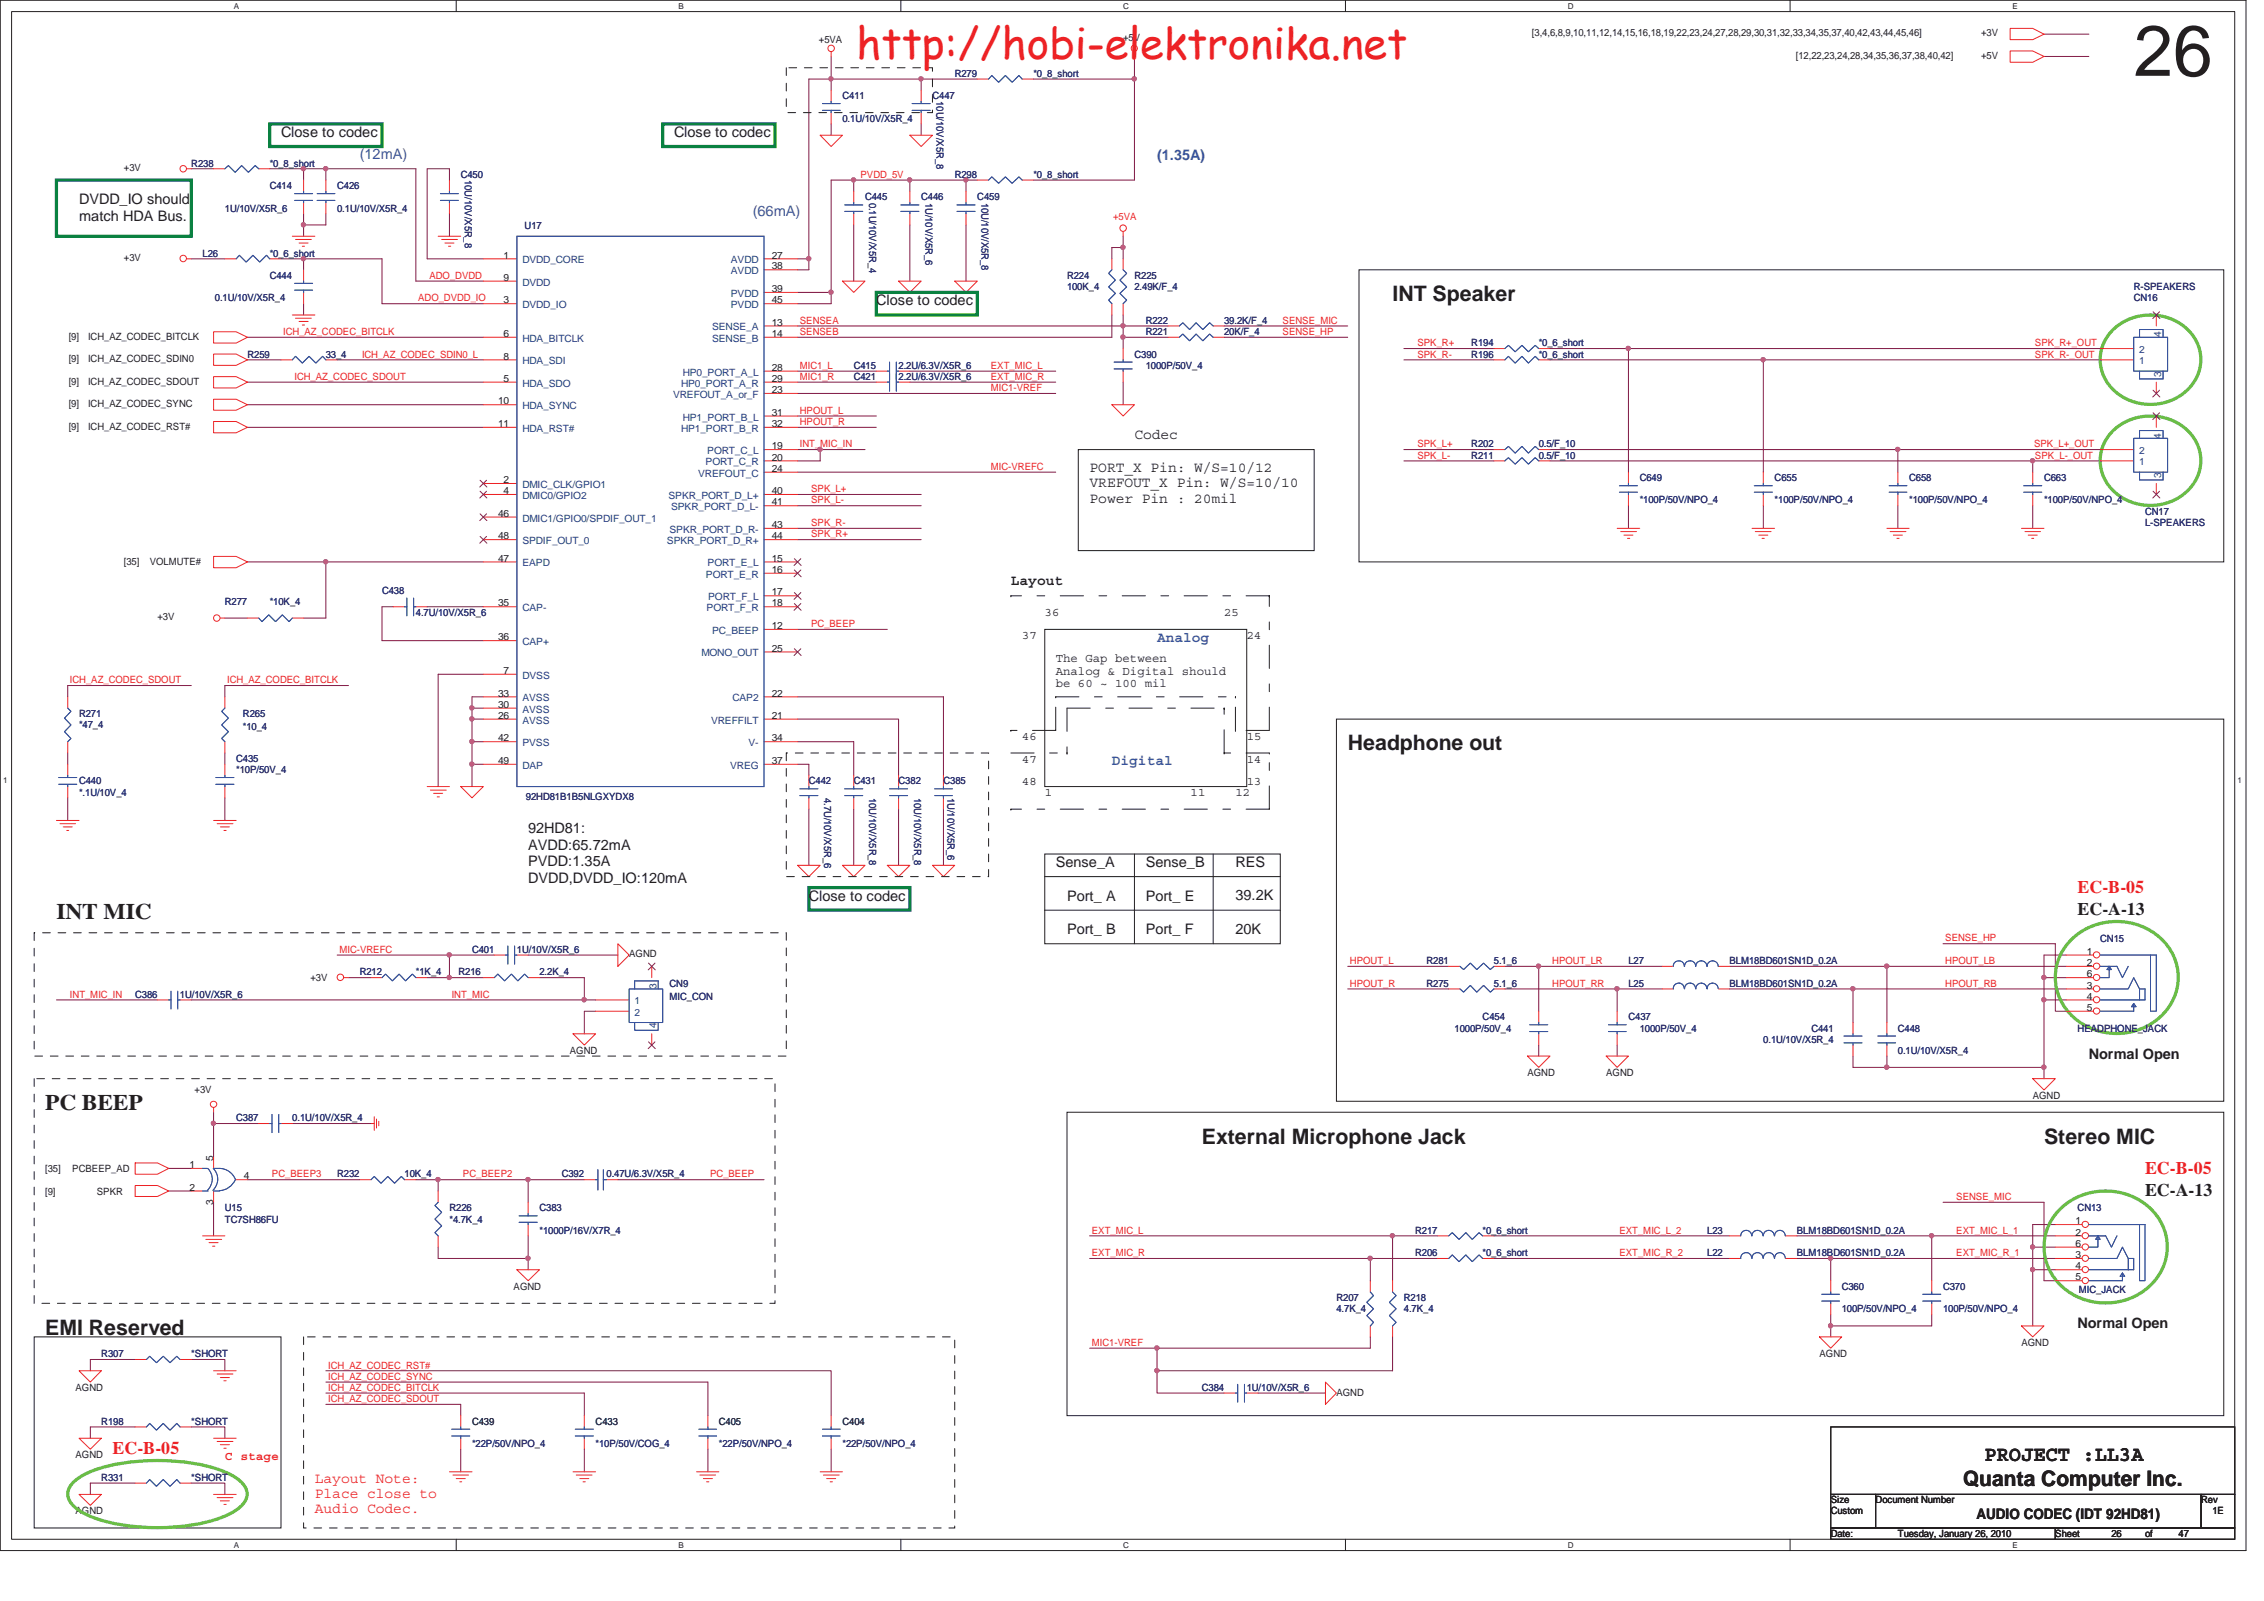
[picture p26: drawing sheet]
<svg xmlns="http://www.w3.org/2000/svg" width="297mm" height="210mm" viewBox="0 0 297 210" stroke-linecap="round" stroke-linejoin="round" font-family="sans-serif">
<defs><g id="words">
<text font-size="9.4" fill="#231f20" x="279.9" y="9.9">26</text>
<text font-size="5.6" fill="#ed2024" x="112.4" y="7.7">http://hobi-elektronika.net</text>
<g font-size="2.9" fill="#231f20">
<text x="7.4" y="120.6">INT MIC</text>
<text x="5.9" y="145.6">PC BEEP</text>
</g>
<g font-size="2.8" fill="#231f20">
<text x="182.7" y="39.5">INT Speaker</text>
<text x="176.8" y="98.4">Headphone out</text>
<text x="157.7" y="150">External Microphone Jack</text>
<text x="268.2" y="150">Stereo MIC</text>
<text x="5.9" y="175">EMI Reserved</text>
<text x="260.3" y="191.7">PROJECT :LL3A</text>
<text x="257.6" y="194.9">Quanta Computer Inc.</text>
</g>
<g font-size="2.3" fill="#ec2426">
<text x="272.6" y="117.1">EC-B-05</text>
<text x="281.4" y="153.9">EC-B-05</text>
<text x="14.8" y="190.7">EC-B-05</text>
</g>
<g font-size="2.3" fill="#231f20">
<text x="272.6" y="120">EC-A-13</text>
<text x="281.4" y="156.8">EC-A-13</text>
</g>
<g font-size="1.9" fill="#231f20">
<text x="36.9" y="17.9">Close to codec</text>
<text x="88.4" y="17.9">Close to codec</text>
<text x="10.4" y="26.8">DVDD_IO should</text>
<text x="10.4" y="29">match HDA Bus.</text>
<text x="115" y="40">Close to codec</text>
<text x="148.8" y="57.5">Codec</text>
<text x="143" y="61.9">PORT_X Pin: W/S=10/12</text>
<text x="143" y="63.9">VREFOUT_X Pin: W/S=10/10</text>
<text x="143" y="65.9">Power Pin : 20mil</text>
<text x="132.6" y="76.8">Layout</text>
<text x="69.3" y="109.3">92HD81:</text>
<text x="69.3" y="111.5">AVDD:65.72mA</text>
<text x="69.3" y="113.6">PVDD:1.35A</text>
<text x="138.5" y="113.7">Sense_A</text>
<text x="150.3" y="113.7">Sense_B</text>
<text x="162.1" y="113.7">RES</text>
<text x="69.3" y="115.8">DVDD,DVDD_IO:120mA</text>
<text x="106.1" y="118.1">Close to codec</text>
<text x="140" y="118.1">Port_ A</text>
<text x="150.3" y="118.1">Port_ E</text>
<text x="162.1" y="118.1">39.2K</text>
<text x="140" y="122.5">Port_ B</text>
<text x="150.3" y="122.5">Port_ F</text>
<text x="162.1" y="122.5">20K</text>
<text x="274.1" y="138.8">Normal Open</text>
<text x="272.6" y="174.2">Normal Open</text>
<text x="259.3" y="199.2">AUDIO CODEC (IDT 92HD81)</text>
</g>
<g font-size="1.9" fill="#3a53a4">
<text x="47.2" y="20.9">(12mA)</text>
<text x="151.8" y="21">(1.35A)</text>
<text x="98.8" y="28.3">(66mA)</text>
<text x="151.8" y="84.2">Analog</text>
<text x="145.9" y="100.4">Digital</text>
</g>
<g font-size="1.9" fill="#ec2426">
<text x="41.3" y="194.5">Layout Note:</text>
<text x="41.3" y="196.5">Place close to</text>
<text x="41.3" y="198.5">Audio Codec.</text>
</g>
<g font-size="1.6" fill="#231f20">
<text x="134.1" y="83.8">37</text>
<text x="137.1" y="80.9">36</text>
<text x="160.6" y="80.9">25</text>
<text x="163.6" y="83.8">24</text>
<text x="138.5" y="86.8">The Gap between</text>
<text x="138.5" y="88.5">Analog &amp; Digital should</text>
<text x="138.5" y="90.2">be 60 ~ 100 mil</text>
<text x="134.1" y="97.1">46</text>
<text x="134.1" y="100">47</text>
<text x="163.6" y="100">14</text>
<text x="163.6" y="97.1">15</text>
<text x="134.1" y="103">48</text>
<text x="137.1" y="104.4">1</text>
<text x="156.2" y="104.4">11</text>
<text x="162.1" y="104.4">12</text>
<text x="163.6" y="103">13</text>
</g>
<text font-size="1.6" fill="#ec2426" x="29.5" y="191.4">C stage</text>
<g font-size="1.3" fill="#231f20">
<text x="107.4" y="5.7">+5VA</text>
<text x="147.4" y="5.4">+5V</text>
<text x="201" y="4.8">[3,4,6,8,9,10,11,12,14,15,16,18,19,22,23,24,27,28,29,30,31,32,33,34,35,37,40,42,43,44,45,46]</text>
<text x="259.9" y="4.8">+3V</text>
<text x="235.6" y="7.7">[12,22,23,24,28,34,35,36,37,38,40,42]</text>
<text x="259.9" y="7.7">+5V</text>
<text x="16.3" y="22.4">+3V</text>
<text x="16.3" y="34.2">+3V</text>
<text x="66.1" y="33.9">1</text>
<text x="101.3" y="35.3">38</text>
<text x="101.3" y="33.9">27</text>
<text x="66.1" y="39.8">3</text>
<text x="66.1" y="36.8">9</text>
<text x="101.3" y="39.8">45</text>
<text x="101.3" y="38.3">39</text>
<text x="9" y="44.5">[9]</text>
<text x="9" y="47.5">[9]</text>
<text x="11.6" y="44.5">ICH_AZ_CODEC_BITCLK</text>
<text x="11.6" y="47.5">ICH_AZ_CODEC_SDIN0</text>
<text x="66.1" y="44.2">6</text>
<text x="66.1" y="47.2">8</text>
<text x="101.3" y="44.2">14</text>
<text x="101.3" y="42.7">13</text>
<text x="9" y="50.5">[9]</text>
<text x="9" y="53.4">[9]</text>
<text x="11.6" y="50.5">ICH_AZ_CODEC_SDOUT</text>
<text x="11.6" y="53.4">ICH_AZ_CODEC_SYNC</text>
<text x="65.4" y="53">10</text>
<text x="66.1" y="50.1">5</text>
<text x="101.3" y="50.1">29</text>
<text x="101.3" y="48.6">28</text>
<text x="101.3" y="51.6">23</text>
<text x="9" y="56.3">[9]</text>
<text x="11.6" y="56.3">ICH_AZ_CODEC_RST#</text>
<text x="65.4" y="56">11</text>
<text x="101.3" y="56">32</text>
<text x="101.3" y="58.9">19</text>
<text x="101.3" y="54.5">31</text>
<text x="66.1" y="63.4">2</text>
<text x="66.1" y="64.8">4</text>
<text x="101.3" y="61.9">24</text>
<text x="101.3" y="64.8">40</text>
<text x="101.3" y="60.4">20</text>
<text x="65.4" y="67.8">46</text>
<text x="65.4" y="70.7">48</text>
<text x="101.3" y="69.3">43</text>
<text x="101.3" y="66.3">41</text>
<text x="101.3" y="70.7">44</text>
<text x="16.3" y="74.2">[35]</text>
<text x="19.6" y="74.2">VOLMUTE#</text>
<text x="65.4" y="73.7">47</text>
<text x="101.3" y="75.1">16</text>
<text x="101.3" y="73.7">15</text>
<text x="20.7" y="81.4">+3V</text>
<text x="65.4" y="79.5">35</text>
<text x="65.4" y="84">36</text>
<text x="101.3" y="79.5">18</text>
<text x="101.3" y="82.5">12</text>
<text x="101.3" y="78.1">17</text>
<text x="66.1" y="88.4">7</text>
<text x="101.3" y="85.5">25</text>
<text x="65.4" y="94.3">26</text>
<text x="65.4" y="91.4">33</text>
<text x="65.4" y="92.8">30</text>
<text x="101.3" y="94.3">21</text>
<text x="101.3" y="91.4">22</text>
<text x="65.4" y="97.2">42</text>
<text x="65.4" y="100.2">49</text>
<text x="101.3" y="100.2">37</text>
<text x="101.3" y="97.2">34</text>
<text x="82.5" y="125.6">AGND</text>
<text x="273.8" y="125.2">1</text>
<text x="40.7" y="128.6">+3V</text>
<text x="273.8" y="126.7">2</text>
<text x="273.8" y="128.2">6</text>
<text x="273.8" y="129.7">3</text>
<text x="273.8" y="131.1">4</text>
<text x="273.8" y="132.6">5</text>
<text x="25.5" y="143.4">+3V</text>
<text x="74.8" y="138.3">AGND</text>
<text x="200.4" y="141.2">AGND</text>
<text x="210.7" y="141.2">AGND</text>
<text x="266.7" y="144.1">AGND</text>
<text x="5.9" y="153.7">[35]</text>
<text x="9.5" y="153.7">PCBEEP_AD</text>
<text x="24.8" y="153.2">1</text>
<text x="28" y="152.2" transform="rotate(-90 28 152.2)">5</text>
<text x="32" y="154.7">4</text>
<text x="5.9" y="156.7">[9]</text>
<text x="12.7" y="156.7">SPKR</text>
<text x="24.8" y="156.2">2</text>
<text x="28" y="158" transform="rotate(-90 28 158)">3</text>
<text x="272.3" y="160.6">1</text>
<text x="272.3" y="162">2</text>
<text x="272.3" y="163.5">6</text>
<text x="272.3" y="165">3</text>
<text x="272.3" y="166.5">4</text>
<text x="272.3" y="167.9">5</text>
<text x="67.4" y="169.2">AGND</text>
<text x="238.7" y="178">AGND</text>
<text x="265.2" y="176.5">AGND</text>
<text x="9.9" y="182.5">AGND</text>
<text x="175.3" y="183">AGND</text>
<text x="9.9" y="191.3">AGND</text>
<text x="240.2" y="197.2">Size</text>
<text x="246.1" y="197.2">Document Number</text>
<text x="288.8" y="197.2">Rev</text>
<text x="9.9" y="198.6">AGND</text>
<text x="240.2" y="198.6">Custom</text>
<text x="240.2" y="201.6">Date:</text>
<text x="249" y="201.6">Tuesday, January 26, 2010</text>
<text x="269.7" y="201.6">Sheet</text>
<text x="277" y="201.6">26</text>
<text x="281.4" y="201.6">of</text>
<text x="285.8" y="201.6">47</text>
<text x="290.3" y="198.6">1E</text>
</g>
<g font-size="1.3" fill="#2d2d72">
<text x="125.3" y="10.1">R279</text>
<text x="135.6" y="10.1">*0_8_short</text>
<text x="110.5" y="13">C411</text>
<text x="110.5" y="16">0.1U/10V/X5R_4</text>
<text x="122.3" y="13">C447</text>
<text x="122.8" y="13.3" transform="rotate(90 122.8 13.3)">10U/10V/X5R_8</text>
<text x="25.1" y="21.8">R238</text>
<text x="35.4" y="21.8">*0_8_short</text>
<text x="60.4" y="23.3">C450</text>
<text x="61" y="23.6" transform="rotate(90 61 23.6)">10U/10V/X5R_8</text>
<text x="125.3" y="23.3">R298</text>
<text x="135.6" y="23.3">*0_8_short</text>
<text x="29.5" y="27.8">1U/10V/X5R_6</text>
<text x="35.4" y="24.8">C414</text>
<text x="44.2" y="24.8">C426</text>
<text x="44.2" y="27.8">0.1U/10V/X5R_4</text>
<text x="113.5" y="26.3">C445</text>
<text x="114" y="26.6" transform="rotate(90 114 26.6)">0.1U/10V/X5R_4</text>
<text x="120.9" y="26.3">C446</text>
<text x="121.4" y="26.6" transform="rotate(90 121.4 26.6)">1U/10V/X5R_6</text>
<text x="128.2" y="26.3">C459</text>
<text x="128.8" y="26.6" transform="rotate(90 128.8 26.6)">10U/10V/X5R_8</text>
<text x="26.6" y="33.7">L26</text>
<text x="35.4" y="33.7">*0_6_short</text>
<text x="68.8" y="30.1">U17</text>
<text x="28.2" y="39.5">0.1U/10V/X5R_4</text>
<text x="35.4" y="36.6">C444</text>
<text x="140" y="36.6">R224</text>
<text x="140" y="38.1">100K_4</text>
<text x="148.8" y="36.6">R225</text>
<text x="148.8" y="38.1">2.49K/F_4</text>
<text x="279.9" y="39.5">CN16</text>
<text x="279.9" y="38.1">R-SPEAKERS</text>
<text x="32.5" y="46.9">R259</text>
<text x="42.7" y="46.9">33_4</text>
<text x="148.8" y="46.9">C390</text>
<text x="150.3" y="43.9">R221</text>
<text x="150.3" y="42.5">R222</text>
<text x="160.6" y="43.9">20K/F_4</text>
<text x="160.6" y="42.5">39.2K/F_4</text>
<text x="193" y="46.9">R196</text>
<text x="193" y="45.4">R194</text>
<text x="201.9" y="46.9">*0_6_short</text>
<text x="201.9" y="45.4">*0_6_short</text>
<text x="112" y="49.9">C421</text>
<text x="112" y="48.4">C415</text>
<text x="117.9" y="49.9">2.2U/6.3V/X5R_6</text>
<text x="117.9" y="48.4">2.2U/6.3V/X5R_6</text>
<text x="150.3" y="48.4">1000P/50V_4</text>
<text x="193" y="58.7">R202</text>
<text x="201.9" y="58.7">0.5/F_10</text>
<text x="193" y="60.2">R211</text>
<text x="201.9" y="60.2">0.5/F_10</text>
<text x="215.1" y="63.1">C649</text>
<text x="232.8" y="63.1">C655</text>
<text x="250.5" y="63.1">C658</text>
<text x="268.2" y="63.1">C663</text>
<text x="215.1" y="66">*100P/50V/NPO_4</text>
<text x="232.8" y="66">*100P/50V/NPO_4</text>
<text x="250.5" y="66">*100P/50V/NPO_4</text>
<text x="268.2" y="66">*100P/50V/NPO_4</text>
<text x="281.4" y="67.5">CN17</text>
<text x="281.4" y="69">L-SPEAKERS</text>
<text x="50.1" y="77.8">C438</text>
<text x="29.5" y="79.3">R277</text>
<text x="35.4" y="79.3">*10K_4</text>
<text x="54.6" y="80.8">4.7U/10V/X5R_6</text>
<text x="10.4" y="94.1">R271</text>
<text x="10.4" y="95.5">*47_4</text>
<text x="31.9" y="94.1">R265</text>
<text x="31.9" y="95.8">*10_4</text>
<text x="31" y="99.9">C435</text>
<text x="31" y="101.4">*10P/50V_4</text>
<text x="10.4" y="102.9">C440</text>
<text x="10.4" y="104.3">*.1U/10V_4</text>
<text x="69" y="104.9">92HD81B1B5NLGXYDX8</text>
<text x="106.1" y="102.9">C442</text>
<text x="108.1" y="104.6" transform="rotate(90 108.1 104.6)">4.7U/10V/X5R_6</text>
<text x="112" y="102.9">C431</text>
<text x="114" y="104.6" transform="rotate(90 114 104.6)">10U/10V/X5R_8</text>
<text x="117.9" y="102.9">C382</text>
<text x="119.9" y="104.6" transform="rotate(90 119.9 104.6)">10U/10V/X5R_8</text>
<text x="123.8" y="102.9">C385</text>
<text x="124.3" y="104.6" transform="rotate(90 124.3 104.6)">1U/10V/X5R_6</text>
<text x="61.9" y="125">C401</text>
<text x="67.8" y="125">1U/10V/X5R_6</text>
<text x="275.5" y="123.5">CN15</text>
<text x="17.7" y="130.9">C386</text>
<text x="23.6" y="130.9">1U/10V/X5R_6</text>
<text x="47.2" y="127.9">R212</text>
<text x="54.6" y="127.9">*1K_4</text>
<text x="60.2" y="127.9">R216</text>
<text x="70.8" y="127.9">2.2K_4</text>
<text x="87.8" y="129.4">CN9</text>
<text x="87.8" y="131.2">MIC_CON</text>
<text x="187.2" y="129.4">R275</text>
<text x="187.2" y="126.4">R281</text>
<text x="196" y="129.4">5.1_6</text>
<text x="196" y="126.4">5.1_6</text>
<text x="213.7" y="126.4">L27</text>
<text x="213.7" y="129.4">L25</text>
<text x="226.9" y="126.4">BLM18BD601SN1D_0.2A</text>
<text x="226.9" y="129.4">BLM18BD601SN1D_0.2A</text>
<text x="190.8" y="135.3">1000P/50V_4</text>
<text x="194.5" y="133.8">C454</text>
<text x="213.7" y="133.8">C437</text>
<text x="215.1" y="135.3">1000P/50V_4</text>
<text x="231.3" y="136.8">0.1U/10V/X5R_4</text>
<text x="237.7" y="135.3">C441</text>
<text x="249" y="135.3">C448</text>
<text x="272.6" y="135.3">HEADPHONE_JACK</text>
<text x="249" y="138.3">0.1U/10V/X5R_4</text>
<text x="31" y="147.1">C387</text>
<text x="38.3" y="147.1">0.1U/10V/X5R_4</text>
<text x="44.2" y="154.4">R232</text>
<text x="53.1" y="154.4">10K_4</text>
<text x="73.7" y="154.4">C392</text>
<text x="79.6" y="154.4">0.47U/6.3V/X5R_4</text>
<text x="29.5" y="158.9">U15</text>
<text x="29.5" y="160.4">TC7SH86FU</text>
<text x="59" y="158.9">R226</text>
<text x="59" y="160.4">*4.7K_4</text>
<text x="70.8" y="158.9">C383</text>
<text x="70.8" y="161.8">*1000P/16V/X7R_4</text>
<text x="185.7" y="161.8">R217</text>
<text x="194.5" y="161.8">*0_6_short</text>
<text x="224" y="161.8">L23</text>
<text x="235.8" y="161.8">BLM18BD601SN1D_0.2A</text>
<text x="272.6" y="158.9">CN13</text>
<text x="185.7" y="164.8">R206</text>
<text x="194.5" y="164.8">*0_6_short</text>
<text x="224" y="164.8">L22</text>
<text x="235.8" y="164.8">BLM18BD601SN1D_0.2A</text>
<text x="175.3" y="170.6">R207</text>
<text x="175.3" y="172.1">4.7K_4</text>
<text x="184.2" y="170.6">R218</text>
<text x="184.2" y="172.1">4.7K_4</text>
<text x="241.6" y="169.2">C360</text>
<text x="241.6" y="172.1">100P/50V/NPO_4</text>
<text x="254.9" y="169.2">C370</text>
<text x="254.9" y="172.1">100P/50V/NPO_4</text>
<text x="272.8" y="169.6">MIC_JACK</text>
<text x="13.3" y="178">R307</text>
<text x="25.1" y="178">*SHORT</text>
<text x="157.7" y="182.5">C384</text>
<text x="163.6" y="182.5">1U/10V/X5R_6</text>
<text x="13.3" y="186.9">R198</text>
<text x="25.1" y="186.9">*SHORT</text>
<text x="61.9" y="189.8">*22P/50V/NPO_4</text>
<text x="78.1" y="189.8">*10P/50V/COG_4</text>
<text x="94.3" y="189.8">*22P/50V/NPO_4</text>
<text x="110.5" y="189.8">*22P/50V/NPO_4</text>
<text x="13.3" y="194.2">R331</text>
<text x="25.1" y="194.2">*SHORT</text>
</g>
<g font-size="1.3" fill="#ec2426">
<text x="112.9" y="23.3">PVDD_5V</text>
<text x="146" y="28.9">+5VA</text>
<text x="54.9" y="39.5">ADO_DVDD_IO</text>
<text x="56.3" y="36.6">ADO_DVDD</text>
<text x="37.2" y="43.9">ICH_AZ_CODEC_BITCLK</text>
<text x="47.5" y="46.9">ICH_AZ_CODEC_SDIN0_L</text>
<text x="104.9" y="43.9">SENSEB</text>
<text x="104.9" y="42.5">SENSEA</text>
<text x="168.3" y="43.9">SENSE_HP</text>
<text x="168.3" y="42.5">SENSE_MIC</text>
<text x="186" y="46.9">SPK_R-</text>
<text x="186" y="45.4">SPK_R+</text>
<text x="267" y="46.9">SPK_R-_OUT</text>
<text x="267" y="45.4">SPK_R+_OUT</text>
<text x="38.6" y="49.8">ICH_AZ_CODEC_SDOUT</text>
<text x="104.9" y="49.8">MIC1_R</text>
<text x="104.9" y="48.4">MIC1_L</text>
<text x="130" y="48.4">EXT_MIC_L</text>
<text x="130" y="49.8">EXT_MIC_R</text>
<text x="130" y="51.3">MIC1-VREF</text>
<text x="104.9" y="54.3">HPOUT_L</text>
<text x="104.9" y="55.7">HPOUT_R</text>
<text x="104.9" y="58.7">INT_MIC_IN</text>
<text x="186" y="58.7">SPK_L+</text>
<text x="266.9" y="58.7">SPK_L+_OUT</text>
<text x="106.4" y="64.6">SPK_L+</text>
<text x="130" y="61.6">MIC-VREFC</text>
<text x="186" y="60.2">SPK_L-</text>
<text x="267" y="60.2">SPK_L-_OUT</text>
<text x="106.4" y="66">SPK_L-</text>
<text x="106.4" y="69">SPK_R-</text>
<text x="106.4" y="70.5">SPK_R+</text>
<text x="106.4" y="82.3">PC_BEEP</text>
<text x="9.2" y="89.6">ICH_AZ_CODEC_SDOUT</text>
<text x="29.8" y="89.6">ICH_AZ_CODEC_BITCLK</text>
<text x="44.5" y="125">MIC-VREFC</text>
<text x="255.2" y="123.5">SENSE_HP</text>
<text x="9.2" y="130.8">INT_MIC_IN</text>
<text x="59.3" y="130.8">INT_MIC</text>
<text x="177.1" y="129.4">HPOUT_R</text>
<text x="177.1" y="126.4">HPOUT_L</text>
<text x="203.7" y="126.4">HPOUT_LR</text>
<text x="203.7" y="129.4">HPOUT_RR</text>
<text x="255.2" y="129.4">HPOUT_RB</text>
<text x="255.2" y="126.4">HPOUT_LB</text>
<text x="35.7" y="154.4">PC_BEEP3</text>
<text x="60.7" y="154.4">PC_BEEP2</text>
<text x="93.2" y="154.4">PC_BEEP</text>
<text x="143.3" y="161.8">EXT_MIC_L</text>
<text x="212.5" y="161.8">EXT_MIC_L_2</text>
<text x="256.7" y="161.8">EXT_MIC_L_1</text>
<text x="256.7" y="157.4">SENSE_MIC</text>
<text x="143.3" y="164.8">EXT_MIC_R</text>
<text x="212.5" y="164.8">EXT_MIC_R_2</text>
<text x="256.7" y="164.8">EXT_MIC_R_1</text>
<text x="43" y="179.5">ICH_AZ_CODEC_RST#</text>
<text x="143.3" y="176.5">MIC1-VREF</text>
<text x="43" y="183.9">ICH_AZ_CODEC_SDOUT</text>
<text x="43" y="181">ICH_AZ_CODEC_SYNC</text>
<text x="43" y="182.4">ICH_AZ_CODEC_BITCLK</text>
</g>
<g font-size="1.3" fill="#1d437e">
<text x="68.5" y="34.5">DVDD_CORE</text>
<text x="95.9" y="36">AVDD</text>
<text x="95.9" y="34.5">AVDD</text>
<text x="68.5" y="40.4">DVDD_IO</text>
<text x="68.5" y="37.5">DVDD</text>
<text x="95.9" y="40.4">PVDD</text>
<text x="95.9" y="38.9">PVDD</text>
<text x="68.5" y="44.8">HDA_BITCLK</text>
<text x="68.5" y="47.8">HDA_SDI</text>
<text x="93.4" y="44.8">SENSE_B</text>
<text x="93.4" y="43.3">SENSE_A</text>
<text x="280.7" y="47.8">1</text>
<text x="280.7" y="46.3">2</text>
<text x="283.5" y="44.2" transform="rotate(-90 283.5 44.2)">4</text>
<text x="68.5" y="50.7">HDA_SDO</text>
<text x="68.5" y="53.7">HDA_SYNC</text>
<text x="88.3" y="52.2">VREFOUT_A_or_F</text>
<text x="89.4" y="50.7">HP0_PORT_A_R</text>
<text x="89.6" y="49.3">HP0_PORT_A_L</text>
<text x="283.5" y="49.4" transform="rotate(-90 283.5 49.4)">3</text>
<text x="68.5" y="56.6">HDA_RST#</text>
<text x="89.4" y="56.6">HP1_PORT_B_R</text>
<text x="89.6" y="55.2">HP1_PORT_B_L</text>
<text x="92.8" y="59.6">PORT_C_L</text>
<text x="280.7" y="59.6">2</text>
<text x="283.5" y="57.5" transform="rotate(-90 283.5 57.5)">4</text>
<text x="68.5" y="64">DMIC_CLK/GPIO1</text>
<text x="68.5" y="65.4">DMIC0/GPIO2</text>
<text x="87.7" y="65.4">SPKR_PORT_D_L+</text>
<text x="91.6" y="62.5">VREFOUT_C</text>
<text x="92.6" y="61">PORT_C_R</text>
<text x="280.7" y="61">1</text>
<text x="283.5" y="62.7" transform="rotate(-90 283.5 62.7)">3</text>
<text x="68.5" y="68.4">DMIC1/GPIO0/SPDIF_OUT_1</text>
<text x="68.5" y="71.4">SPDIF_OUT_0</text>
<text x="87.5" y="71.4">SPKR_PORT_D_R+</text>
<text x="87.8" y="69.9">SPKR_PORT_D_R-</text>
<text x="88.1" y="66.9">SPKR_PORT_D_L-</text>
<text x="68.5" y="74.3">EAPD</text>
<text x="92.6" y="75.8">PORT_E_R</text>
<text x="92.8" y="74.3">PORT_E_L</text>
<text x="68.5" y="80.2">CAP-</text>
<text x="92.7" y="80.2">PORT_F_R</text>
<text x="92.9" y="78.7">PORT_F_L</text>
<text x="93.4" y="83.1">PC_BEEP</text>
<text x="68.5" y="89">DVSS</text>
<text x="68.5" y="84.6">CAP+</text>
<text x="92" y="86.1">MONO_OUT</text>
<text x="68.5" y="94.9">AVSS</text>
<text x="68.5" y="92">AVSS</text>
<text x="68.5" y="93.5">AVSS</text>
<text x="93.3" y="94.9">VREFFILT</text>
<text x="96.1" y="92">CAP2</text>
<text x="68.5" y="97.9">PVSS</text>
<text x="68.5" y="100.8">DAP</text>
<text x="95.8" y="100.8">VREG</text>
<text x="98.2" y="97.9">V-</text>
<text x="83.3" y="131.7">1</text>
<text x="86.1" y="129.7" transform="rotate(-90 86.1 129.7)">3</text>
<text x="83.3" y="133.2">2</text>
<text x="86.1" y="134.9" transform="rotate(-90 86.1 134.9)">4</text>
</g>
<g font-size="1.3" fill="#004040">
<text x="61.9" y="186.9">C439</text>
<text x="78.1" y="186.9">C433</text>
<text x="94.3" y="186.9">C405</text>
<text x="110.5" y="186.9">C404</text>
</g>
<g font-size="1.1" fill="#231f20">
<text x="30.7" y="1.2">A</text>
<text x="89" y="1.2">B</text>
<text x="147.4" y="1.2">C</text>
<text x="205.7" y="1.2">D</text>
<text x="264" y="1.2">E</text>
<text x=".4" y="102.7">1</text>
<text x="293.6" y="102.7">1</text>
<text x="30.7" y="203">A</text>
<text x="89" y="203">B</text>
<text x="147.4" y="203">C</text>
<text x="205.7" y="203">D</text>
<text x="264" y="203">E</text>
</g>
</g></defs>
<path d="M0 0h294.7v203.4h-294.7zM1.5 1.5h291.7v200.4h-291.7z" fill="none" stroke="#231f20" stroke-width=".13"/>
<g fill="#fff">
<path d="M30.7 .2h.7v1.2h-.7z"/>
<path d="M30.7 202.1h.7v1.1h-.7z"/>
</g>
<path d="M59.9 0v1.5M59.9 201.9v1.5" fill="none" stroke="#231f20" stroke-width=".13"/>
<g fill="#fff">
<path d="M89 .2h.7v1.2h-.7z"/>
<path d="M89 202.1h.7v1.1h-.7z"/>
</g>
<path d="M118.2 0v1.5M118.2 201.9v1.5" fill="none" stroke="#231f20" stroke-width=".13"/>
<g fill="#fff">
<path d="M147.4 .2h.7v1.2h-.7z"/>
<path d="M147.4 202.1h.7v1.1h-.7z"/>
</g>
<path d="M176.5 0v1.5M176.5 201.9v1.5" fill="none" stroke="#231f20" stroke-width=".13"/>
<g fill="#fff">
<path d="M205.7 .2h.8v1.2h-.8z"/>
<path d="M205.7 202.1h.8v1.1h-.8z"/>
</g>
<path d="M234.9 0v1.5M234.9 201.9v1.5" fill="none" stroke="#231f20" stroke-width=".13"/>
<g fill="#fff">
<path d="M264 .2h.7v1.2h-.7z"/>
<path d="M264 202.1h.7v1.1h-.7z"/>
<path d="M.4 101.7h.6v1.2h-.6z"/>
<path d="M293.6 101.7h.6v1.2h-.6z"/>
</g>
<path d="M184.2 47.2h11.8M203.4 45.7h10.3M231.3 47.2h44.2M184.2 60.4h11.8M213.7 66.3v3M231.3 66.3v3M249 66.3v3M266.7 66.3v3" fill="none" stroke="#7f1542" stroke-width=".13"/>
<circle cx="231.3" cy="47.2" r=".29" fill="#b8529f"/>
<circle cx="231.3" cy="47.2" r=".29" fill="none" stroke="#b8529f" stroke-width=".13"/>
<path d="M184.2 59h11.8M184.2 45.7h11.8M213.7 45.7v16.2M249 59v2.9" fill="none" stroke="#7f1542" stroke-width=".13"/>
<circle cx="213.6" cy="45.7" r=".29" fill="#b8529f"/>
<circle cx="213.6" cy="45.7" r=".29" fill="none" stroke="#b8529f" stroke-width=".13"/>
<path d="M268.2 7.4h5.9M268.2 4.5h5.9M203.4 59h45.6M213.7 45.7h61.8M203.4 60.4h63.3v1.5M212.2 129.7h5.9M226.9 129.7h16.2v4.4M247.6 138.5v1.5M268.2 140v1.5M268.2 131.1h2.9" fill="none" stroke="#7f1542" stroke-width=".13"/>
<circle cx="212.1" cy="129.7" r=".29" fill="#b8529f"/>
<circle cx="212.1" cy="129.7" r=".29" fill="none" stroke="#b8529f" stroke-width=".13"/>
<path d="M176.8 129.7h13.3M243.1 138.5v1.5M243.1 129.7h28" fill="none" stroke="#7f1542" stroke-width=".13"/>
<circle cx="243.1" cy="129.7" r=".29" fill="#b8529f"/>
<circle cx="243.1" cy="129.7" r=".29" fill="none" stroke="#b8529f" stroke-width=".13"/>
<path d="M243.1 140h4.5M22.1 156.2h3M28 145.9v1.5M32.5 154.7h14.7M54.6 154.7h2.9v1.5M17.7 178.3h-5.8v1.5M25.1 178.3h4.4v1.5M69.3 162.1v3h-11.8M69.3 165.1v1.4M17.7 187.2h-5.8v1.4M25.1 187.2h4.4v1.4" fill="none" stroke="#7f1542" stroke-width=".13"/>
<circle cx="69.3" cy="165" r=".29" fill="#b8529f"/>
<circle cx="69.3" cy="165" r=".29" fill="none" stroke="#b8529f" stroke-width=".13"/>
<path d="M57.5 154.7h11.8v3M81.1 154.7h19.1" fill="none" stroke="#7f1542" stroke-width=".13"/>
<circle cx="57.5" cy="154.7" r=".29" fill="#b8529f"/>
<circle cx="57.5" cy="154.7" r=".29" fill="none" stroke="#b8529f" stroke-width=".13"/>
<path d="M28 157.7v4.4M33.9 147.4h-5.9v4.4" fill="none" stroke="#7f1542" stroke-width=".13"/>
<circle cx="28" cy="147.3" r=".29" fill="#b8529f"/>
<circle cx="28" cy="147.3" r=".29" fill="none" stroke="#b8529f" stroke-width=".13"/>
<path d="M22.1 153.2h3M38.4 147.4h10.3M69.3 154.7h7.4" fill="none" stroke="#7f1542" stroke-width=".13"/>
<circle cx="69.3" cy="154.7" r=".29" fill="#b8529f"/>
<circle cx="69.3" cy="154.7" r=".29" fill="none" stroke="#b8529f" stroke-width=".13"/>
<path d="M203.4 47.2h27.9v14.7M57.5 163.6v1.5M266.7 160.6h3M266.7 166.5h3" fill="none" stroke="#7f1542" stroke-width=".13"/>
<circle cx="266.7" cy="166.5" r=".29" fill="#b8529f"/>
<circle cx="266.7" cy="166.5" r=".29" fill="none" stroke="#b8529f" stroke-width=".13"/>
<path d="M268.2 157.7v10.3h1.5M266.7 163.6v2.9" fill="none" stroke="#7f1542" stroke-width=".13"/>
<circle cx="266.7" cy="163.5" r=".29" fill="#b8529f"/>
<circle cx="266.7" cy="163.5" r=".29" fill="none" stroke="#b8529f" stroke-width=".13"/>
<path d="M182.7 162.1h5.9M235.8 165.1h4.4" fill="none" stroke="#7f1542" stroke-width=".13"/>
<circle cx="182.7" cy="162.1" r=".29" fill="#b8529f"/>
<circle cx="182.7" cy="162.1" r=".29" fill="none" stroke="#b8529f" stroke-width=".13"/>
<path d="M143 176.8h8.8" fill="none" stroke="#7f1542" stroke-width=".13"/>
<circle cx="151.8" cy="176.8" r=".29" fill="#b8529f"/>
<circle cx="151.8" cy="176.8" r=".29" fill="none" stroke="#b8529f" stroke-width=".13"/>
<path d="M143 162.1h39.7M151.8 176.8v3" fill="none" stroke="#7f1542" stroke-width=".13"/>
<circle cx="151.8" cy="179.8" r=".29" fill="#b8529f"/>
<circle cx="151.8" cy="179.8" r=".29" fill="none" stroke="#b8529f" stroke-width=".13"/>
<path d="M151.8 179.8h30.9M253.4 172.4v1.5M253.4 162.1h16.3" fill="none" stroke="#7f1542" stroke-width=".13"/>
<circle cx="253.4" cy="162.1" r=".29" fill="#b8529f"/>
<circle cx="253.4" cy="162.1" r=".29" fill="none" stroke="#b8529f" stroke-width=".13"/>
<path d="M254.9 157.7h13.3M235.8 162.1h17.6v5.9M240.2 165.1v2.9M240.2 173.9v1.4M266.7 166.5v7.4" fill="none" stroke="#7f1542" stroke-width=".13"/>
<circle cx="240.2" cy="165" r=".29" fill="#b8529f"/>
<circle cx="240.2" cy="165" r=".29" fill="none" stroke="#b8529f" stroke-width=".13"/>
<path d="M151.8 176.8h28M179.8 165.1v2.9M240.2 165.1h29.5" fill="none" stroke="#7f1542" stroke-width=".13"/>
<circle cx="179.8" cy="165" r=".29" fill="#b8529f"/>
<circle cx="179.8" cy="165" r=".29" fill="none" stroke="#b8529f" stroke-width=".13"/>
<path d="M179.8 175.3v1.5M182.7 162.1v5.9M182.7 175.3v4.5M240.2 173.9h13.2" fill="none" stroke="#7f1542" stroke-width=".13"/>
<circle cx="240.2" cy="173.9" r=".29" fill="#b8529f"/>
<circle cx="240.2" cy="173.9" r=".29" fill="none" stroke="#b8529f" stroke-width=".13"/>
<path d="M247.6 140h20.6M143 165.1h36.8M240.2 172.4v1.5" fill="none" stroke="#7f1542" stroke-width=".13"/>
<circle cx="268.1" cy="140" r=".29" fill="#b8529f"/>
<circle cx="268.1" cy="140" r=".29" fill="none" stroke="#b8529f" stroke-width=".13"/>
<circle cx="247.5" cy="140" r=".29" fill="#b8529f"/>
<circle cx="247.5" cy="140" r=".29" fill="none" stroke="#b8529f" stroke-width=".13"/>
<path d="M268.2 131.1v8.9" fill="none" stroke="#7f1542" stroke-width=".13"/>
<circle cx="268.1" cy="131.1" r=".29" fill="#b8529f"/>
<circle cx="268.1" cy="131.1" r=".29" fill="none" stroke="#b8529f" stroke-width=".13"/>
<path d="M247.6 126.7v7.4" fill="none" stroke="#7f1542" stroke-width=".13"/>
<circle cx="247.5" cy="126.7" r=".29" fill="#b8529f"/>
<circle cx="247.5" cy="126.7" r=".29" fill="none" stroke="#b8529f" stroke-width=".13"/>
<path d="M268.2 128.2v2.9M42.8 179.8h66.2v5.9M42.8 181.3h50.1v4.4M42.8 184.2h17.6v1.5M42.8 182.7h33.9v3M60.4 190.1v2.9M76.7 190.1v2.9M92.9 190.1v2.9M109 190.1v2.9" fill="none" stroke="#7f1542" stroke-width=".13"/>
<circle cx="268.1" cy="128.2" r=".29" fill="#b8529f"/>
<circle cx="268.1" cy="128.2" r=".29" fill="none" stroke="#b8529f" stroke-width=".13"/>
<path d="M7.4 131.1h13.3M45.7 128.2h3M59 128.2h4.4M59 125.3h5.9M69.3 125.3h11.8M76.7 131.1h1.4" fill="none" stroke="#7f1542" stroke-width=".13"/>
<circle cx="76.6" cy="131.1" r=".29" fill="#b8529f"/>
<circle cx="76.6" cy="131.1" r=".29" fill="none" stroke="#b8529f" stroke-width=".13"/>
<path d="M56 128.2h3M70.8 128.2h5.9v2.9" fill="none" stroke="#7f1542" stroke-width=".13"/>
<circle cx="58.9" cy="128.2" r=".29" fill="#b8529f"/>
<circle cx="58.9" cy="128.2" r=".29" fill="none" stroke="#b8529f" stroke-width=".13"/>
<path d="M39.8 28v1.5M59 22.1v1.5M104.6 39.8h4.4M32.5 50.1h30.9M63.4 92.9h-1.5v1.4M25.1 131.1h51.6M59 125.3v2.9M176.8 126.7h13.3M201.9 126.7h16.2M226.9 126.7h44.2M254.9 123.8h14.8v8.8h1.4M268.2 125.3h2.9" fill="none" stroke="#7f1542" stroke-width=".13"/>
<circle cx="61.9" cy="94.3" r=".29" fill="#b8529f"/>
<circle cx="61.9" cy="94.3" r=".29" fill="none" stroke="#b8529f" stroke-width=".13"/>
<path d="M126.7 23.6v1.5M32.5 53.1h30.9M104.6 54.6h10.4M104.6 56h10.4M123.8 91.4v10.3" fill="none" stroke="#7f1542" stroke-width=".13"/>
<circle cx="126.7" cy="23.6" r=".29" fill="#b8529f"/>
<circle cx="126.7" cy="23.6" r=".29" fill="none" stroke="#b8529f" stroke-width=".13"/>
<path d="M39.8 29.5v1.5M42.8 22.1h11.8M32.5 56h30.9" fill="none" stroke="#7f1542" stroke-width=".13"/>
<circle cx="42.7" cy="22.1" r=".29" fill="#b8529f"/>
<circle cx="42.7" cy="22.1" r=".29" fill="none" stroke="#b8529f" stroke-width=".13"/>
<path d="M50.1 39.8h13.3M56 22.1h3M109 38.4v1.4M63.4 94.3h-1.5v3" fill="none" stroke="#7f1542" stroke-width=".13"/>
<circle cx="61.9" cy="97.3" r=".29" fill="#b8529f"/>
<circle cx="61.9" cy="97.3" r=".29" fill="none" stroke="#b8529f" stroke-width=".13"/>
<path d="M39.8 22.1v1.5M119.4 29.5v7.4M39.8 81.1h3" fill="none" stroke="#7f1542" stroke-width=".13"/>
<circle cx="39.8" cy="22.1" r=".29" fill="#b8529f"/>
<circle cx="39.8" cy="22.1" r=".29" fill="none" stroke="#b8529f" stroke-width=".13"/>
<path d="M56 22.1v11.8M32.5 73.7h10.3v7.4M42.8 73.7h20.6" fill="none" stroke="#7f1542" stroke-width=".13"/>
<circle cx="42.7" cy="73.7" r=".29" fill="#b8529f"/>
<circle cx="42.7" cy="73.7" r=".29" fill="none" stroke="#b8529f" stroke-width=".13"/>
<path d="M109 7.4v3M39.8 22.1h3v1.5M39.8 33.9h10.3v5.9M56 33.9h7.4M104.6 35.4h1.5M126.7 29.5v7.4M104.6 66.3h16.3M29.5 81.1h3M104.6 82.5h11.8M104.6 94.3h13.3v7.4" fill="none" stroke="#7f1542" stroke-width=".13"/>
<circle cx="39.8" cy="33.9" r=".29" fill="#b8529f"/>
<circle cx="39.8" cy="33.9" r=".29" fill="none" stroke="#b8529f" stroke-width=".13"/>
<path d="M42.8 28v1.5M59 28v3M106.1 33.9v1.5M104.6 69.3h16.3M104.6 70.8h16.3M63.4 88.4h-5.9v14.8M117.9 106.1v7.4M123.8 106.1v7.4" fill="none" stroke="#7f1542" stroke-width=".13"/>
<circle cx="106.1" cy="33.9" r=".29" fill="#b8529f"/>
<circle cx="106.1" cy="33.9" r=".29" fill="none" stroke="#b8529f" stroke-width=".13"/>
<path d="M39.8 29.5h3" fill="none" stroke="#7f1542" stroke-width=".13"/>
<circle cx="39.8" cy="29.5" r=".29" fill="#b8529f"/>
<circle cx="39.8" cy="29.5" r=".29" fill="none" stroke="#b8529f" stroke-width=".13"/>
<path d="M106.1 10.4h2.9M148.8 10.4v13.2M39.8 33.9v1.5M104.6 100.2h1.5" fill="none" stroke="#7f1542" stroke-width=".13"/>
<circle cx="148.8" cy="10.3" r=".29" fill="#b8529f"/>
<circle cx="148.8" cy="10.3" r=".29" fill="none" stroke="#b8529f" stroke-width=".13"/>
<path d="M119.4 23.6h7.3" fill="none" stroke="#7f1542" stroke-width=".13"/>
<circle cx="119.3" cy="23.6" r=".29" fill="#b8529f"/>
<circle cx="119.3" cy="23.6" r=".29" fill="none" stroke="#b8529f" stroke-width=".13"/>
<path d="M109 16.3v1.4M112 29.5v7.4M145.9 32.5v1.4M147.4 32.5v1.4M145.9 41.3v2.9M147.4 41.3v1.5M29.5 98.8v1.4M45.7 89.9h-16.2v1.5M29.5 104.6v3" fill="none" stroke="#7f1542" stroke-width=".13"/>
<circle cx="147.3" cy="32.4" r=".29" fill="#b8529f"/>
<circle cx="147.3" cy="32.4" r=".29" fill="none" stroke="#b8529f" stroke-width=".13"/>
<path d="M106.1 10.4v23.5h-1.5M109 10.4h11.9M135.6 10.4h13.2M104.6 50.1h10.4M104.6 48.7h10.4M119.4 50.1h19.1M119.4 48.7h19.1M147.4 42.8h5.8M56 79.6h7.4M104.6 64.9h16.3M106.1 106.1v7.4M106.1 100.2v1.5" fill="none" stroke="#7f1542" stroke-width=".13"/>
<circle cx="109" cy="10.3" r=".29" fill="#b8529f"/>
<circle cx="109" cy="10.3" r=".29" fill="none" stroke="#b8529f" stroke-width=".13"/>
<path d="M104.6 38.4h4.4" fill="none" stroke="#7f1542" stroke-width=".13"/>
<circle cx="109" cy="38.3" r=".29" fill="#b8529f"/>
<circle cx="109" cy="38.3" r=".29" fill="none" stroke="#b8529f" stroke-width=".13"/>
<path d="M109 10.4v1.4M120.9 10.4h7.3" fill="none" stroke="#7f1542" stroke-width=".13"/>
<circle cx="120.8" cy="10.3" r=".29" fill="#b8529f"/>
<circle cx="120.8" cy="10.3" r=".29" fill="none" stroke="#b8529f" stroke-width=".13"/>
<path d="M120.9 10.4v1.4M112 23.6h-3v14.8M135.6 23.6h13.2M32.5 44.2h30.9M51.6 79.6h-1.5v4.4M63.4 97.3h-1.5v2.9h1.5M104.6 97.3h7.4v4.4M112 106.1v7.4" fill="none" stroke="#7f1542" stroke-width=".13"/>
<circle cx="61.9" cy="100.2" r=".29" fill="#b8529f"/>
<circle cx="61.9" cy="100.2" r=".29" fill="none" stroke="#b8529f" stroke-width=".13"/>
<path d="M120.9 16.3v1.4M148.8 7.4v3M119.4 23.6h-7.4v1.5M50.1 84h13.3M61.9 91.4h1.5" fill="none" stroke="#7f1542" stroke-width=".13"/>
<circle cx="112" cy="23.6" r=".29" fill="#b8529f"/>
<circle cx="112" cy="23.6" r=".29" fill="none" stroke="#b8529f" stroke-width=".13"/>
<path d="M54.6 36.9h8.8M32.5 47.2h4.4M44.2 47.2h19.2M104.6 51.6h33.9M61.9 91.4v1.5M61.9 100.2v3" fill="none" stroke="#7f1542" stroke-width=".13"/>
<circle cx="61.9" cy="92.8" r=".29" fill="#b8529f"/>
<circle cx="61.9" cy="92.8" r=".29" fill="none" stroke="#b8529f" stroke-width=".13"/>
<g fill="none" stroke="#7f1542" stroke-width=".13">
<path d="M39.8 39.8v1.5M54.6 22.1v14.8M119.4 23.6v1.5M126.7 23.6h1.5M147.4 31v1.5h-1.5M104.6 44.2h41.3M104.6 42.8h42.8M147.4 44.2v1.5M147.4 50.1v3M160.6 44.2h16.2M160.6 42.8h16.2M8.9 98.8v1.4"/>
<path d="M25.1 89.9h-16.2v1.5M104.6 91.4h19.2M8.9 104.6v3"/>
</g>
<circle cx="147.3" cy="42.7" r=".29" fill="#b8529f"/>
<circle cx="147.3" cy="42.7" r=".29" fill="none" stroke="#b8529f" stroke-width=".13"/>
<path d="M266.7 60.4h8.8" fill="none" stroke="#7f1542" stroke-width=".13"/>
<circle cx="266.7" cy="60.4" r=".29" fill="#b8529f"/>
<circle cx="266.7" cy="60.4" r=".29" fill="none" stroke="#b8529f" stroke-width=".13"/>
<path d="M249 59h26.5" fill="none" stroke="#7f1542" stroke-width=".13"/>
<circle cx="249" cy="58.9" r=".29" fill="#b8529f"/>
<circle cx="249" cy="58.9" r=".29" fill="none" stroke="#b8529f" stroke-width=".13"/>
<path d="M107.6 59h5.9M78.1 132.6h-1.4v3" fill="none" stroke="#7f1542" stroke-width=".13"/>
<circle cx="107.6" cy="58.9" r=".29" fill="#b8529f"/>
<circle cx="107.6" cy="58.9" r=".29" fill="none" stroke="#b8529f" stroke-width=".13"/>
<path d="M104.6 59h3v1.4h-3M104.6 61.9h33.9M44.2 125.3h14.8" fill="none" stroke="#7f1542" stroke-width=".13"/>
<circle cx="58.9" cy="125.2" r=".29" fill="#b8529f"/>
<circle cx="58.9" cy="125.2" r=".29" fill="none" stroke="#b8529f" stroke-width=".13"/>
<path d="M197.4 129.7h14.8v2.9M201.9 126.7v5.9M151.8 179.8v2.9h8.8M179.8 165.1h8.8M196 165.1h30.9M196 162.1h30.9M165.1 182.7h8.8" fill="none" stroke="#7f1542" stroke-width=".13"/>
<circle cx="201.9" cy="126.7" r=".29" fill="#b8529f"/>
<circle cx="201.9" cy="126.7" r=".29" fill="none" stroke="#b8529f" stroke-width=".13"/>
<path d="M25.1 33.9h4.4M25.1 22.1h2.9M35.4 22.1h4.4M36.9 33.9h2.9M147.4 44.2h5.8M197.4 126.7h4.5M201.9 137.1v1.4M212.2 137.1v1.4" fill="none" stroke="#7f1542" stroke-width=".13"/>
<circle cx="147.3" cy="44.2" r=".29" fill="#b8529f"/>
<circle cx="147.3" cy="44.2" r=".29" fill="none" stroke="#b8529f" stroke-width=".13"/>
<path d="M147.4 42.8v1.4M268.2 125.3v2.9h2.9M266.7 160.6v3h3M17.7 194.5h-5.8v1.5M25.1 194.5h4.4v1.5" fill="none" stroke="#7f1542" stroke-width=".13"/>
<g fill="none" stroke="#ec2426" stroke-width=".13">
<path d="M107.6 17.7h2.9l-1.5 1.5zM109 6.8v.6M109 11.8v1.5M109 14.8v1.5M119.4 17.7h2.9l-1.4 1.5zM148.8 6.8v.6M263.7 3.7h3l1.5 .8-1.5 .7h-3zM263.7 6.7h3l1.5 .7-1.5 .8h-3zM24.5 33.9h.6M24.5 22.1h.6M28 22.1h1.5M33.9 22.1h1.5"/>
<path d="M38.4 31h2.9M38.8 31.4h2M39.2 31.9h1.2M39.7 32.3h.3M42.8 23.6v1.5M42.8 26.6v1.4M57.5 31h2.9M58 31.4h2M58.4 31.9h1.2M58.8 32.3h.3M59 23.6v1.5M59 26.6v1.4"/>
<path d="M63.4 33.9h4.4M63.4 39.8h4.4M63.4 36.9h4.4M100.2 33.9h4.4M100.2 39.8h4.4M100.2 35.4h4.4M100.2 38.4h4.4M110.5 36.9h3l-1.5 1.5zM117.9 36.9h3l-1.5 1.5zM125.3 36.9h2.9l-1.5 1.5zM128.2 23.6h1.5M134.1 23.6h1.5"/>
<path d="M147.4 30.4v.6M147.4 33.9v1.5M147.4 39.8v1.5M28 43.5h3l1.5 .7-1.5 .8h-3zM28 46.4h3l1.5 .8-1.5 .7h-3zM28 49.4h3l1.5 .7-1.5 .8h-3zM28 52.4h3l1.5 .7-1.5 .7h-3zM28 55.3h3l1.5 .7-1.5 .8h-3zM38.4 41.3h2.9M38.8 41.7h2M39.2 42.2h1.2M39.7 42.6h.3"/>
<path d="M63.4 47.2h4.4M63.4 44.2h4.4M63.4 50.1h4.4M63.4 53.1h4.4M63.4 56h4.4M100.2 59h4.4M100.2 44.2h4.4M100.2 50.1h4.4M100.2 56h4.4M100.2 48.7h4.4M100.2 51.6h4.4M100.2 54.6h4.4"/>
<path d="M100.2 42.8h4.4M145.9 53.1h2.9l-1.4 1.5zM153.2 44.2h1.5M153.2 42.8h1.5M159.2 44.2h1.4M159.2 42.8h1.4M196 59h1.4M201.9 59h1.5M275.5 47.2h4.4M275.5 45.7h4.4M282.9 41.3v1.5M282.9 50.1v1.5"/>
<path d="M28 73h3l1.5 .7-1.5 .8h-3zM51.6 79.6h1.5M54.6 79.6h1.4M63.4 63.4h4.4M63.4 64.9h4.4M63.4 70.8h4.4M63.4 67.8h4.4M63.4 73.7h4.4M63.4 79.6h4.4M100.2 69.3h4.4M100.2 64.9h4.4M100.2 70.8h4.4"/>
<path d="M100.2 73.7h4.4M100.2 66.3h4.4M100.2 61.9h4.4M100.2 79.6h4.4M100.2 75.2h4.4M100.2 78.1h4.4M100.2 60.4h4.4M212.2 69.3h2.9M212.6 69.7h2.1M213.1 70.2h1.1M213.5 70.6h.3M213.7 61.9v1.5"/>
<path d="M213.7 64.9v1.4M229.9 69.3h2.9M230.3 69.7h2.1M230.8 70.2h1.1M231.2 70.6h.3M247.6 69.3h2.9M248 69.7h2.1M248.4 70.2h1.2M248.9 70.6h.3M249 61.9v1.5M249 64.9v1.4M265.2 69.3h3"/>
<path d="M265.7 69.7h2M266.1 70.2h1.2M266.6 70.6h.2M266.7 61.9v1.5M266.7 64.9v1.4M8.9 91.4v1.5M8.9 97.3v1.5M28.9 81.1h.6M63.4 88.4h4.4M63.4 94.3h4.4M63.4 97.3h4.4M63.4 91.4h4.4"/>
<path d="M63.4 84h4.4M63.4 92.9h4.4M100.2 85.5h4.4M100.2 94.3h4.4M100.2 97.3h4.4M100.2 91.4h4.4M100.2 82.5h4.4M7.4 107.6h3M7.9 108h2M8.3 108.5h1.2M8.8 108.9h.2M28 107.6h3"/>
<path d="M28.5 108h2.1M28.9 108.5h1.2M29.4 108.9h.3M56 103.2h3M56.5 103.6h2M56.9 104.1h1.2M57.4 104.5h.3M60.4 103.2h3l-1.5 1.4zM63.4 100.2h4.4M100.2 100.2h4.4M104.6 113.5h3l-1.5 1.5zM110.5 113.5h3l-1.5 1.5z"/>
<path d="M116.4 113.5h3l-1.5 1.5zM117.9 101.7v1.5M117.9 104.6v1.5M122.3 113.5h3l-1.5 1.5zM123.8 101.7v1.5M123.8 104.6v1.5M45.1 128.2h.6M64.9 125.3h1.4M67.8 125.3h1.5M75.2 135.6h2.9l-1.4 1.5zM78.1 131.1h4.4M78.1 132.6h4.4"/>
<path d="M81.1 123.8l1.4 1.5-1.4 1.4zM85.5 126.7v1.5M85.5 135.6v1.5M190.1 129.7h1.5M196 129.7h1.4M200.4 138.5h3l-1.5 1.5zM210.7 138.5h3l-1.5 1.5zM212.2 132.6v1.5M212.2 135.6v1.5M247.6 134.1v1.5M247.6 137.1v1.4M17.7 155.5h3l1.4 .7-1.4 .7h-3z"/>
<path d="M17.7 152.5h3l1.4 .7-1.4 .8h-3zM28 145.3v.6M47.2 154.7h1.5M48.7 147.4h.4M49.1 146.5v1.7M49.4 146.8v1.2M49.7 147.1v.6M53.1 154.7h1.5M69.3 157.7v1.5M76.7 154.7h1.4M79.6 154.7h1.5M266.7 141.5h3l-1.5 1.5z"/>
<path d="M10.4 179.8h2.9l-1.4 1.5zM26.6 162.1h2.9M27 162.6h2.1M27.4 163h1.2M27.9 163.4h.3M28 179.8h3M67.8 166.5h3l-1.5 1.5zM69.3 160.6v1.5M188.6 162.1h1.5M188.6 165.1h1.5M194.5 162.1h1.5M194.5 165.1h1.5"/>
<path d="M226.9 162.1h1.5M234.3 162.1h1.5M238.7 175.3h2.9l-1.4 1.5zM265.2 173.9h3l-1.5 1.4zM10.4 196h2.9l-1.4 1.4zM10.4 188.6h2.9l-1.4 1.5zM17.7 187.2h1.5M23.6 187.2h1.5M28 188.6h3M28 196h3M28.5 189.1h2.1M28.5 180.2h2.1"/>
<path d="M28.5 196.4h2.1M28.9 189.5h1.2M28.9 180.7h1.2M28.9 196.8h1.2M29.4 189.9h.3M29.4 181.1h.3M29.4 197.3h.3M59 193h2.9M59.4 193.5h2.1M59.9 193.9h1.1M60.3 194.3h.3M75.2 193h2.9"/>
<path d="M75.6 193.5h2.1M76.1 193.9h1.2M76.5 194.3h.3M91.4 193h2.9M91.8 193.5h2.1M92.3 193.9h1.2M92.7 194.3h.3M92.9 185.7v1.5M92.9 188.6v1.5M107.6 193h2.9M108 193.5h2.1M108.5 193.9h1.1"/>
<path d="M108.9 194.3h.3M173.9 181.3l1.4 1.4-1.4 1.5z"/>
<circle cx="109" cy="6.3" r=".43"/>
<circle cx="148.8" cy="6.3" r=".42"/>
<circle cx="24" cy="33.9" r=".43"/>
<circle cx="24" cy="22.1" r=".43"/>
<circle cx="147.4" cy="29.9" r=".43"/>
<circle cx="28.4" cy="81.1" r=".43"/>
<circle cx="44.7" cy="128.2" r=".43"/>
<circle cx="28" cy="144.8" r=".42"/>
</g>
<g fill="none" stroke="#231f20" stroke-width=".13">
<path d="M178.3 35.4h113.5v38.3h-113.5zM141.5 59h30.9v13.2h-30.9zM137.1 82.5h26.5v20.7h-26.5zM175.3 94.3h116.5v50.1h-116.5zM137.1 112h30.9v11.8h-30.9zM137.1 115h30.9M137.1 119.4h30.9M148.8 112v11.8M159.2 112v11.8M140 145.9h151.8v39.8h-151.8zM4.5 175.3h32.4v25.1h-32.4zM240.2 187.2h53v8.8h-53z"/>
<path d="M240.2 196h5.9v4.4h-5.9zM246.1 196h42.7v4.4h-42.7zM288.8 196h4.4v4.4h-4.4zM240.2 200.4h29.5v1.5h-29.5zM269.7 200.4h23.5v1.5h-23.5z"/>
</g>
<path d="M103.2 8.9h19.1v5.9h-19.1zM103.2 98.8h26.5v16.2h-26.5zM4.5 122.3h98.7v16.2h-98.7zM4.5 141.5h97.2v29.4h-97.2zM39.8 175.3h85.5v25.1h-85.5z" fill="none" stroke="#231f20" stroke-width=".13" stroke-dasharray="1 1 1 1 1 1 1 1"/>
<path d="M35.4 16.3h14.7v2.9h-14.7zM86.9 16.3h14.8v2.9h-14.8zM7.4 23.6h17.7v7.4h-17.7zM115 38.4h13.2v2.9h-13.2zM106.1 116.4h13.3v3h-13.3z" fill="none" stroke="#0a8141" stroke-width=".42"/>
<g fill="none" stroke="#231f20" stroke-width=".13" stroke-dasharray="3 2 1 2">
<path d="M132.6 78.1h.1M166.5 78.1h-33.9M166.5 78.1h.1M132.6 95.8h.1M132.6 98.8h7.4M138.5 91.4h23.6M138.5 95.8h-5.9M138.5 95.8v-4.4M138.5 91.4h.1M140 92.9v5.9M140 98.8h.1M140 92.9h20.6"/>
<path d="M160.6 98.8h.1M160.6 98.8v-5.9M160.6 92.9h.1M162.1 91.4h.1M162.1 95.8v-4.4M162.1 95.8h.1M166.5 98.8h-5.9M166.5 95.8v-17.7M166.5 98.8h.1M166.5 95.8h-4.4M132.6 106.1h.1M166.5 106.1h-33.9"/>
<path d="M166.5 106.1v-7.3"/>
</g>
<path d="M277.5 43a7.1 7.1 0 0 1 10.5 1.5 5.6 5.6 0 0 1-2.8 7.9 6.9 6.9 0 0 1-9.3-3.4 5.4 5.4 0 0 1 1.6-6zM277.5 56.3a7.1 7.1 0 0 1 10.5 1.4 5.6 5.6 0 0 1-2.8 7.9 6.9 6.9 0 0 1-9.3-3.3 5.4 5.4 0 0 1 1.6-6zM271.6 123.4a8.5 8.5 0 0 1 13.4 1.7 7.1 7.1 0 0 1-3.9 9.8 8.3 8.3 0 0 1-11.1-4.6 6.9 6.9 0 0 1 1.6-6.9zM270.2 158.7a8.5 8.5 0 0 1 13.4 1.7 7.1 7.1 0 0 1-3.9 9.8 8.3 8.3 0 0 1-11.2-4.5 6.8 6.8 0 0 1 1.7-7zM9.8 194.2a12.9 12.9 0 0 1 6.3-2.3 28.2 28.2 0 0 1 12.9 .9 6.6 6.6 0 0 1 3 2 1.96 1.96 0 0 1-.5 2.9 13.1 13.1 0 0 1-6.3 2.3 27.8 27.8 0 0 1-12.9-.9 6.6 6.6 0 0 1-3-2 1.97 1.97 0 0 1 .5-2.9z" fill="none" stroke="#6abd46" stroke-width=".42"/>
<g fill="none" stroke="#3a53a4" stroke-width=".13">
<path d="M107.9 13.6h2.3M107.9 14.5h2.3M109 14.5v.3M109 13.3v.3M29.5 22.1l.5-.4 .9 .9 .8-.9 .9 .9 .9-.9 .4 .4M41.6 26.3h2.3M41.6 25.4h2.3M42.8 25.1v.3M42.8 26.3v.3M57.8 25.4h2.4M57.8 26.3h2.4M59 25.1v.3"/>
<path d="M59 26.3v.3M67.8 31h32.4v72.2h-32.4zM129.7 23.6l.4-.4 .9 .8 .9-.8 .9 .8 .9-.8 .4 .4M147.4 35.4l.4 .5-.9 .8 .9 .9-.9 .9 .9 .9-.4 .4M154.7 44.2l.5-.4 .9 .9 .8-.9 .9 .9 .9-.9 .5 .4M154.7 42.8l.5-.5 .9 .9 .8-.9 .9 .9 .9-.9 .5 .5M197.4 59l.5-.5 .9 .9 .9-.9 .8 .9 .9-.9 .5 .5M279.9 44.2h4.5v4.5h-4.5zM280.7 44.2v-1h3.1v1M280.7 48.7v1h3.1v-1M53.1 79.6h.3M53.4 78.4v2.4"/>
<path d="M54.3 79.6h.3M54.3 78.4v2.4M212.5 64.6h2.3M212.5 63.7h2.3M213.7 63.4v.3M213.7 64.6v.3M247.9 64.6h2.3M247.9 63.7h2.3M249 63.4v.3M249 64.6v.3M265.5 64.6h2.4M265.5 63.7h2.4"/>
<path d="M266.7 63.4v.3M266.7 64.6v.3M8.9 92.9l.4 .4-.8 .9 .8 .9-.8 .9 .8 .9-.4 .4M116.7 103.5h2.4M116.7 104.3h2.4M117.9 104.3v.3M117.9 103.2v.3M122.6 103.5h2.4M122.6 104.3h2.4M123.8 104.3v.3M123.8 103.2v.3M66.3 125.3h.3"/>
<path d="M66.6 124.1v2.3M67.5 125.3h.3M67.5 124.1v2.3M82.5 129.7h4.4v4.4h-4.4zM83.3 134.1v1h3.1v-1M83.3 129.7v-1.1h3.1v1.1M191.6 129.7l.4 .4 .9-.9 .9 .9 .8-.9 .9 .9 .5-.4M211 134.4h2.4M211 135.3h2.4M212.2 134.1v.3M212.2 135.3v.3M246.4 136.8h2.3"/>
<path d="M246.4 135.9h2.3M247.6 135.6v.3M247.6 136.8v.3M48.7 154.7l.4-.4 .9 .9 .9-.9 .9 .9 .9-.9 .4 .4M68.1 159.5h2.4M69.3 159.2v.3M78.1 154.7h.3M78.4 153.4v2.7M79.2 153.4v2.7M79.2 154.7h.4M68.1 160.3h2.4M69.3 160.3v.3"/>
<path d="M190.1 165.1l.4-.5 .9 .9 .9-.9 .9 .9 .9-.9 .4 .5M190.1 162.1l.4-.4 .9 .9 .9-.9 .9 .9 .9-.9 .4 .4M228.4 162.1a.72 .72 0 0 1 .7-.7 .72 .72 0 0 1 .7 .7M229.9 162.1a.72 .72 0 0 1 .7-.7 .72 .72 0 0 1 .7 .7M231.3 162.1a.72 .72 0 0 1 .8-.7 .72 .72 0 0 1 .7 .7M232.8 162.1a.7 .7 0 0 1 .7-.7 .7 .7 0 0 1 .7 .7M19.2 187.2l.4-.5 .9 .9 .9-.9 .9 .9 .9-.9 .4 .5M91.7 187.4h2.3M91.7 188.3h2.3M92.9 188.3v.3M92.9 187.2v.2"/>
</g>
<g fill="none" stroke="#7f431c" stroke-width=".13">
<path d="M282.5 51.2l.9 .9M282.5 40.9l.9 .9M283.3 51.2l-.9 .9M283.3 40.9l-.9 .9M63 63l.9 .9M63 64.4l.9 .9M63 67.4l.9 .9M63 70.4l.9 .8M63.8 63l-.9 .9M63.8 64.4l-.9 .9M63.8 67.4l-.9 .9M63.8 70.4l-.9 .8"/>
<path d="M104.2 73.3l.9 .9M104.2 74.8l.9 .8M104.2 77.7l.9 .9M104.2 79.2l.9 .8M105.1 73.3l-.9 .9M105.1 74.8l-.9 .8M105.1 77.7l-.9 .9M105.1 79.2l-.9 .8M104.2 85.1l.9 .9M105.1 85.1l-.9 .9M85.1 126.3l.9 .9M85.1 136.6l.9 .9"/>
<path d="M85.9 126.3l-.9 .9M85.9 136.6l-.9 .9"/>
</g>
<circle cx="273.6" cy="160.6" r=".42" fill="#fff"/>
<g fill="none" stroke="#ec2426" stroke-width=".13">
<path d="M269.7 160.6h3.5"/>
<circle cx="273.6" cy="160.6" r=".42"/>
</g>
<circle cx="273.6" cy="162.1" r=".42" fill="#fff"/>
<g fill="none" stroke="#ec2426" stroke-width=".13">
<path d="M269.7 162.1h3.5"/>
<circle cx="273.6" cy="162.1" r=".42"/>
</g>
<circle cx="273.6" cy="163.5" r=".42" fill="#fff"/>
<g fill="none" stroke="#ec2426" stroke-width=".13">
<path d="M269.7 163.6h3.5"/>
<circle cx="273.6" cy="163.5" r=".42"/>
</g>
<circle cx="273.6" cy="165" r=".42" fill="#fff"/>
<g fill="none" stroke="#ec2426" stroke-width=".13">
<path d="M269.7 165.1h3.5"/>
<circle cx="273.6" cy="165" r=".42"/>
</g>
<circle cx="273.6" cy="166.5" r=".42" fill="#fff"/>
<g fill="none" stroke="#ec2426" stroke-width=".13">
<path d="M269.7 166.5h3.5"/>
<circle cx="273.6" cy="166.5" r=".42"/>
</g>
<circle cx="273.6" cy="167.9" r=".42" fill="#fff"/>
<g fill="none" stroke="#ec2426" stroke-width=".13">
<path d="M269.7 168h3.5"/>
<circle cx="273.6" cy="167.9" r=".42"/>
</g>
<path d="M274.1 162.1h2.2l.7 1.5 .7-1.5M274.1 160.6h7.3v7.4h-.7v-7.4M274.1 165.1h3.6l.8-1.5 .7 1.5M275.2 162.1l-.2 .5h.5l-.3-.5v1.5h-1.1M278.5 167v1h-4.4M278.5 167l.3 .4h-.6zM279.2 166.5v-1.4h.7v1.4h-5.8" fill="none" stroke="#3a53a4" stroke-width=".13"/>
<circle cx="275.1" cy="125.2" r=".42" fill="#fff"/>
<g fill="none" stroke="#ec2426" stroke-width=".13">
<path d="M271.1 125.3h3.6"/>
<circle cx="275.1" cy="125.2" r=".42"/>
</g>
<circle cx="275.1" cy="126.7" r=".42" fill="#fff"/>
<g fill="none" stroke="#ec2426" stroke-width=".13">
<path d="M271.1 126.7h3.6"/>
<circle cx="275.1" cy="126.7" r=".42"/>
</g>
<circle cx="275.1" cy="128.2" r=".42" fill="#fff"/>
<g fill="none" stroke="#ec2426" stroke-width=".13">
<path d="M271.1 128.2h3.6"/>
<circle cx="275.1" cy="128.2" r=".42"/>
</g>
<circle cx="275.1" cy="129.7" r=".42" fill="#fff"/>
<g fill="none" stroke="#ec2426" stroke-width=".13">
<path d="M271.1 129.7h3.6"/>
<circle cx="275.1" cy="129.7" r=".42"/>
</g>
<circle cx="275.1" cy="131.1" r=".42" fill="#fff"/>
<g fill="none" stroke="#ec2426" stroke-width=".13">
<path d="M271.1 131.1h3.6"/>
<circle cx="275.1" cy="131.1" r=".42"/>
</g>
<circle cx="275.1" cy="132.6" r=".42" fill="#fff"/>
<g fill="none" stroke="#ec2426" stroke-width=".13">
<path d="M120.9 11.8v1.5M120.9 14.8v1.5M128.2 10.4h1.5M134.1 10.4h1.5M29.5 33.9h1.5M35.4 33.9h1.5M39.8 23.6v1.5M39.8 26.6v1.4M39.8 35.4v1.5M39.8 38.4v1.4M112 25.1v1.5M112 28v1.5"/>
<path d="M119.4 25.1v1.5M119.4 28v1.5M126.7 25.1v1.5M126.7 28v1.5M145.9 33.9v1.5M145.9 39.8v1.5M36.9 47.2h1.5M42.8 47.2h1.4M115 50.1h1.4M115 48.7h1.4M117.9 50.1h1.5M117.9 48.7h1.5"/>
<path d="M147.4 45.7v1.5M147.4 48.7v1.4M196 47.2h1.4M196 45.7h1.4M201.9 47.2h1.5M201.9 45.7h1.5M275.5 59h4.4M282.9 54.6v1.4M196 60.4h1.4M201.9 60.4h1.5M231.3 61.9v1.5M231.3 64.9v1.4"/>
<path d="M275.5 60.4h4.4M282.9 63.4v1.5M29.5 91.4v1.5M29.5 97.3v1.5M32.5 81.1h1.4M38.4 81.1h1.4M8.9 100.2v1.5M8.9 103.2v1.4M29.5 100.2v1.5M29.5 103.2v1.4M106.1 101.7v1.5M106.1 104.6v1.5"/>
<path d="M112 101.7v1.5M112 104.6v1.5M20.7 131.1h1.4M23.6 131.1h1.5M48.7 128.2h1.4M54.6 128.2h1.4M63.4 128.2h1.5M69.3 128.2h1.5M190.1 126.7h1.5M196 126.7h1.4M201.9 132.6v1.5M201.9 135.6v1.5"/>
<path d="M218.1 126.7h1.4M218.1 129.7h1.4M225.5 126.7h1.4M225.5 129.7h1.4M243.1 134.1v1.5M243.1 137.1v1.4M271.1 132.6h3.6M25.1 153.2h1.5M25.1 156.2h1.5M28 151.8v1.4M28 156.2v1.5M31 154.7h1.5"/>
<path d="M33.9 147.4h1.5M36.9 147.4h1.5M57.5 156.2v1.5M17.7 178.3h1.5M23.6 178.3h1.5M57.5 162.1v1.5M179.8 168v1.5M179.8 173.9v1.4M182.7 168v1.5M182.7 173.9v1.4M226.9 165.1h1.5M234.3 165.1h1.5"/>
<path d="M240.2 168v1.5M240.2 170.9v1.5M253.4 168v1.5M253.4 170.9v1.5M17.7 194.5h1.5M23.6 194.5h1.5M60.4 185.7v1.5M60.4 188.6v1.5M76.7 185.7v1.5M76.7 188.6v1.5M109 185.7v1.5M109 188.6v1.5"/>
<path d="M160.6 182.7h1.5M163.6 182.7h1.5"/>
<circle cx="275.1" cy="132.6" r=".42"/>
</g>
<g fill="none" stroke="#3a53a4" stroke-width=".13">
<path d="M119.7 13.6h2.3M119.7 14.5h2.3M120.9 14.5v.3M120.9 13.3v.3M129.7 10.4l.4-.5 .9 .9 .9-.9 .9 .9 .9-.9 .4 .5M31 33.9l.4-.4 .9 .9 .9-.9 .9 .9 .9-.9 .4 .4M38.6 25.4h2.4M38.6 38.1h2.4M38.6 26.3h2.4M38.6 37.2h2.4M39.8 25.1v.3M39.8 26.3v.3"/>
<path d="M39.8 36.9v.3M39.8 38.1v.3M110.8 26.9h2.4M110.8 27.7h2.4M112 27.7v.3M112 26.6v.3M118.2 27.7h2.4M118.2 26.9h2.4M119.4 26.6v.3M119.4 27.7v.3M125.6 26.9h2.3M125.6 27.7h2.3"/>
<path d="M126.7 27.7v.3M126.7 26.6v.3M145.9 35.4l-.4 .5 .8 .8-.8 .9 .8 .9-.8 .9 .4 .4M38.4 47.2l.4-.5 .9 .9 .9-.9 .8 .9 .9-.9 .5 .5M116.4 50.1h.3M116.4 48.7h.3M116.7 47.5v3.8M117.6 50.1h.3M117.6 48.7h.3M117.6 47.5v3.8M146.2 48.4h2.3M146.2 47.5h2.3"/>
<path d="M147.4 47.2v.3M147.4 48.4v.3M197.4 47.2l.5-.5 .9 .9 .9-.9 .8 .9 .9-.9 .5 .5M197.4 45.7l.5-.4 .9 .8 .9-.8 .8 .8 .9-.8 .5 .4M279.9 57.5h4.5v4.4h-4.5zM280.7 57.5v-1h3.1v1M197.4 60.4l.5-.4 .9 .9 .9-.9 .8 .9 .9-.9 .5 .4M230.2 64.6h2.3M230.2 63.7h2.3M231.3 63.4v.3M231.3 64.6v.3M280.7 61.9v1h3.1v-1"/>
<path d="M29.5 92.9l-.4 .4 .9 .9-.9 .9 .9 .9-.9 .9 .4 .4M33.9 81.1l.5 .4 .9-.9 .8 .9 .9-.9 .9 .9 .5-.4M7.7 102h2.4M7.7 102.9h2.4M8.9 102.9v.3M8.9 101.7v.3M28.3 102h2.4M28.3 102.9h2.4M29.5 101.7v.3M29.5 102.9v.3M104.9 103.5h2.4M104.9 104.3h2.4"/>
<path d="M106.1 104.3v.3M106.1 103.2v.3M110.8 103.5h2.4M110.8 104.3h2.4M112 104.3v.3M112 103.2v.3M22.1 131.1h.3M22.4 130v2.3M23.3 130v2.3M23.3 131.1h.3M50.1 128.2l.5-.4 .9 .8 .9-.8 .8 .8 .9-.8 .5 .4M64.9 128.2l.4-.4 .9 .8 .9-.8 .8 .8 .9-.8 .5 .4"/>
<path d="M191.6 126.7l.4 .5 .9-.9 .9 .9 .8-.9 .9 .9 .5-.5M200.7 135.3h2.4M200.7 134.4h2.4M201.9 134.1v.3M201.9 135.3v.3M219.5 126.7a.72 .72 0 0 1 .8-.7 .72 .72 0 0 1 .7 .7M221 129.7a.72 .72 0 0 0-.8-.8 .72 .72 0 0 0-.7 .8M221 126.7a.72 .72 0 0 1 .7-.7 .72 .72 0 0 1 .8 .7M222.5 129.7a.72 .72 0 0 0-.8-.8 .72 .72 0 0 0-.7 .8M222.5 126.7a.72 .72 0 0 1 .7-.7 .72 .72 0 0 1 .7 .7M223.9 129.7a.72 .72 0 0 0-.7-.8 .72 .72 0 0 0-.7 .8M224 126.7a.72 .72 0 0 1 .7-.7 .72 .72 0 0 1 .7 .7"/>
<path d="M225.4 129.7a.72 .72 0 0 0-.7-.8 .72 .72 0 0 0-.7 .8M241.9 135.9h2.4M241.9 136.8h2.4M243.1 135.6v.3M243.1 136.8v.3M275.5 126.7h2.2l.8 1.5 .7-1.5M275.5 131.1h5.9v-1.4h-.7v1.4M275.5 125.3h7.4v7.3h-.8v-7.3M275.5 129.7h3.7l.7-1.5 .8 1.5M276.7 126.7l-.3 .5h.6l-.3-.5v1.5h-1.2M279.9 131.6v1h-4.4M279.9 131.6l.3 .4h-.5z"/>
<path d="M26.6 153.2h.6M26.6 156.2h.7M27.3 153.2a1.99 1.99 0 0 1-.1 2.9M28 153.2a1.99 1.99 0 0 1-.1 2.9M28 156.2h.8M28 153.2a2.52 2.52 0 0 1 2.9 1.5M30.9 154.7a2.47 2.47 0 0 1-2.1 1.5M35.4 147.4h.3M35.7 146.2v2.3M36.6 146.2v2.3M36.6 147.4h.3M57.5 157.7l-.4 .4 .9 .9-.9 .9 .9 .9-.9 .9 .4 .4"/>
<path d="M19.2 178.3l.4-.4 .9 .8 .9-.8 .9 .8 .9-.8 .4 .4M179.8 169.5l.4 .4-.9 .9 .9 .9-.9 .8 .9 .9-.4 .5M182.7 169.5l.5 .4-.9 .9 .9 .9-.9 .8 .9 .9-.5 .5M229.8 165a.72 .72 0 0 0-.7-.7 .72 .72 0 0 0-.7 .8M231.3 165a.72 .72 0 0 0-.7-.7 .72 .72 0 0 0-.7 .8M232.8 165a.72 .72 0 0 0-.8-.7 .72 .72 0 0 0-.7 .8M234.2 165a.7 .7 0 0 0-.7-.7 .7 .7 0 0 0-.7 .8M239 169.8h2.3M239 170.6h2.3M240.2 169.5v.3M240.2 170.6v.3M252.3 169.8h2.3"/>
<path d="M252.3 170.6h2.3M253.4 169.5v.3M253.4 170.6v.3M19.2 194.5l.4-.4 .9 .8 .9-.8 .9 .8 .9-.8 .4 .4M59.3 187.4h2.3M59.3 188.3h2.3M60.4 187.2v.2M60.4 188.3v.3M75.5 187.4h2.3M75.5 188.3h2.3M76.7 187.2v.2M76.7 188.3v.3"/>
<path d="M107.9 187.4h2.3M107.9 188.3h2.3M109 188.3v.3M109 187.2v.2M162.1 182.7h.3M162.4 181.6v2.3M163.3 182.7h.3M163.3 181.6v2.3"/>
</g>
<path d="M282.5 54.1l.9 .9M283.3 54.1l-.9 .9M282.5 64.4l.9 .9M283.3 64.4l-.9 .9" fill="none" stroke="#7f431c" stroke-width=".13"/>
<circle cx="231.3" cy="47.2" r=".29" fill="#b8529f"/>
<circle cx="231.3" cy="47.2" r=".29" fill="none" stroke="#b8529f" stroke-width=".13"/>
<circle cx="213.6" cy="45.7" r=".29" fill="#b8529f"/>
<circle cx="213.6" cy="45.7" r=".29" fill="none" stroke="#b8529f" stroke-width=".13"/>
<circle cx="212.1" cy="129.7" r=".29" fill="#b8529f"/>
<circle cx="212.1" cy="129.7" r=".29" fill="none" stroke="#b8529f" stroke-width=".13"/>
<circle cx="243.1" cy="129.7" r=".29" fill="#b8529f"/>
<circle cx="243.1" cy="129.7" r=".29" fill="none" stroke="#b8529f" stroke-width=".13"/>
<circle cx="69.3" cy="165" r=".29" fill="#b8529f"/>
<circle cx="69.3" cy="165" r=".29" fill="none" stroke="#b8529f" stroke-width=".13"/>
<circle cx="57.5" cy="154.7" r=".29" fill="#b8529f"/>
<circle cx="57.5" cy="154.7" r=".29" fill="none" stroke="#b8529f" stroke-width=".13"/>
<circle cx="28" cy="147.3" r=".29" fill="#b8529f"/>
<circle cx="28" cy="147.3" r=".29" fill="none" stroke="#b8529f" stroke-width=".13"/>
<circle cx="69.3" cy="154.7" r=".29" fill="#b8529f"/>
<circle cx="69.3" cy="154.7" r=".29" fill="none" stroke="#b8529f" stroke-width=".13"/>
<circle cx="266.7" cy="166.5" r=".29" fill="#b8529f"/>
<circle cx="266.7" cy="166.5" r=".29" fill="none" stroke="#b8529f" stroke-width=".13"/>
<circle cx="266.7" cy="163.5" r=".29" fill="#b8529f"/>
<circle cx="266.7" cy="163.5" r=".29" fill="none" stroke="#b8529f" stroke-width=".13"/>
<circle cx="182.7" cy="162.1" r=".29" fill="#b8529f"/>
<circle cx="182.7" cy="162.1" r=".29" fill="none" stroke="#b8529f" stroke-width=".13"/>
<circle cx="151.8" cy="176.8" r=".29" fill="#b8529f"/>
<circle cx="151.8" cy="176.8" r=".29" fill="none" stroke="#b8529f" stroke-width=".13"/>
<circle cx="151.8" cy="179.8" r=".29" fill="#b8529f"/>
<circle cx="151.8" cy="179.8" r=".29" fill="none" stroke="#b8529f" stroke-width=".13"/>
<circle cx="253.4" cy="162.1" r=".29" fill="#b8529f"/>
<circle cx="253.4" cy="162.1" r=".29" fill="none" stroke="#b8529f" stroke-width=".13"/>
<circle cx="240.2" cy="165" r=".29" fill="#b8529f"/>
<circle cx="240.2" cy="165" r=".29" fill="none" stroke="#b8529f" stroke-width=".13"/>
<circle cx="179.8" cy="165" r=".29" fill="#b8529f"/>
<circle cx="179.8" cy="165" r=".29" fill="none" stroke="#b8529f" stroke-width=".13"/>
<circle cx="240.2" cy="173.9" r=".29" fill="#b8529f"/>
<circle cx="240.2" cy="173.9" r=".29" fill="none" stroke="#b8529f" stroke-width=".13"/>
<circle cx="268.1" cy="140" r=".29" fill="#b8529f"/>
<circle cx="268.1" cy="140" r=".29" fill="none" stroke="#b8529f" stroke-width=".13"/>
<circle cx="247.5" cy="140" r=".29" fill="#b8529f"/>
<circle cx="247.5" cy="140" r=".29" fill="none" stroke="#b8529f" stroke-width=".13"/>
<circle cx="268.1" cy="131.1" r=".29" fill="#b8529f"/>
<circle cx="268.1" cy="131.1" r=".29" fill="none" stroke="#b8529f" stroke-width=".13"/>
<circle cx="247.5" cy="126.7" r=".29" fill="#b8529f"/>
<circle cx="247.5" cy="126.7" r=".29" fill="none" stroke="#b8529f" stroke-width=".13"/>
<circle cx="268.1" cy="128.2" r=".29" fill="#b8529f"/>
<circle cx="268.1" cy="128.2" r=".29" fill="none" stroke="#b8529f" stroke-width=".13"/>
<circle cx="76.6" cy="131.1" r=".29" fill="#b8529f"/>
<circle cx="76.6" cy="131.1" r=".29" fill="none" stroke="#b8529f" stroke-width=".13"/>
<circle cx="58.9" cy="128.2" r=".29" fill="#b8529f"/>
<circle cx="58.9" cy="128.2" r=".29" fill="none" stroke="#b8529f" stroke-width=".13"/>
<circle cx="61.9" cy="94.3" r=".29" fill="#b8529f"/>
<circle cx="61.9" cy="94.3" r=".29" fill="none" stroke="#b8529f" stroke-width=".13"/>
<circle cx="126.7" cy="23.6" r=".29" fill="#b8529f"/>
<circle cx="126.7" cy="23.6" r=".29" fill="none" stroke="#b8529f" stroke-width=".13"/>
<circle cx="42.7" cy="22.1" r=".29" fill="#b8529f"/>
<circle cx="42.7" cy="22.1" r=".29" fill="none" stroke="#b8529f" stroke-width=".13"/>
<circle cx="61.9" cy="97.3" r=".29" fill="#b8529f"/>
<circle cx="61.9" cy="97.3" r=".29" fill="none" stroke="#b8529f" stroke-width=".13"/>
<circle cx="39.8" cy="22.1" r=".29" fill="#b8529f"/>
<circle cx="39.8" cy="22.1" r=".29" fill="none" stroke="#b8529f" stroke-width=".13"/>
<circle cx="42.7" cy="73.7" r=".29" fill="#b8529f"/>
<circle cx="42.7" cy="73.7" r=".29" fill="none" stroke="#b8529f" stroke-width=".13"/>
<circle cx="39.8" cy="33.9" r=".29" fill="#b8529f"/>
<circle cx="39.8" cy="33.9" r=".29" fill="none" stroke="#b8529f" stroke-width=".13"/>
<circle cx="106.1" cy="33.9" r=".29" fill="#b8529f"/>
<circle cx="106.1" cy="33.9" r=".29" fill="none" stroke="#b8529f" stroke-width=".13"/>
<circle cx="39.8" cy="29.5" r=".29" fill="#b8529f"/>
<circle cx="39.8" cy="29.5" r=".29" fill="none" stroke="#b8529f" stroke-width=".13"/>
<circle cx="148.8" cy="10.3" r=".29" fill="#b8529f"/>
<circle cx="148.8" cy="10.3" r=".29" fill="none" stroke="#b8529f" stroke-width=".13"/>
<circle cx="119.3" cy="23.6" r=".29" fill="#b8529f"/>
<circle cx="119.3" cy="23.6" r=".29" fill="none" stroke="#b8529f" stroke-width=".13"/>
<circle cx="147.3" cy="32.4" r=".29" fill="#b8529f"/>
<circle cx="147.3" cy="32.4" r=".29" fill="none" stroke="#b8529f" stroke-width=".13"/>
<circle cx="109" cy="10.3" r=".29" fill="#b8529f"/>
<circle cx="109" cy="10.3" r=".29" fill="none" stroke="#b8529f" stroke-width=".13"/>
<circle cx="109" cy="38.3" r=".29" fill="#b8529f"/>
<circle cx="109" cy="38.3" r=".29" fill="none" stroke="#b8529f" stroke-width=".13"/>
<circle cx="120.8" cy="10.3" r=".29" fill="#b8529f"/>
<circle cx="120.8" cy="10.3" r=".29" fill="none" stroke="#b8529f" stroke-width=".13"/>
<circle cx="61.9" cy="100.2" r=".29" fill="#b8529f"/>
<circle cx="61.9" cy="100.2" r=".29" fill="none" stroke="#b8529f" stroke-width=".13"/>
<circle cx="112" cy="23.6" r=".29" fill="#b8529f"/>
<circle cx="112" cy="23.6" r=".29" fill="none" stroke="#b8529f" stroke-width=".13"/>
<circle cx="61.9" cy="92.8" r=".29" fill="#b8529f"/>
<circle cx="61.9" cy="92.8" r=".29" fill="none" stroke="#b8529f" stroke-width=".13"/>
<circle cx="147.3" cy="42.7" r=".29" fill="#b8529f"/>
<circle cx="147.3" cy="42.7" r=".29" fill="none" stroke="#b8529f" stroke-width=".13"/>
<circle cx="266.7" cy="60.4" r=".29" fill="#b8529f"/>
<circle cx="266.7" cy="60.4" r=".29" fill="none" stroke="#b8529f" stroke-width=".13"/>
<circle cx="249" cy="58.9" r=".29" fill="#b8529f"/>
<circle cx="249" cy="58.9" r=".29" fill="none" stroke="#b8529f" stroke-width=".13"/>
<circle cx="107.6" cy="58.9" r=".29" fill="#b8529f"/>
<circle cx="107.6" cy="58.9" r=".29" fill="none" stroke="#b8529f" stroke-width=".13"/>
<circle cx="58.9" cy="125.2" r=".29" fill="#b8529f"/>
<circle cx="58.9" cy="125.2" r=".29" fill="none" stroke="#b8529f" stroke-width=".13"/>
<circle cx="201.9" cy="126.7" r=".29" fill="#b8529f"/>
<circle cx="201.9" cy="126.7" r=".29" fill="none" stroke="#b8529f" stroke-width=".13"/>
<circle cx="147.3" cy="44.2" r=".29" fill="#b8529f"/>
<circle cx="147.3" cy="44.2" r=".29" fill="none" stroke="#b8529f" stroke-width=".13"/>
<use href="#words"/>
</svg>
